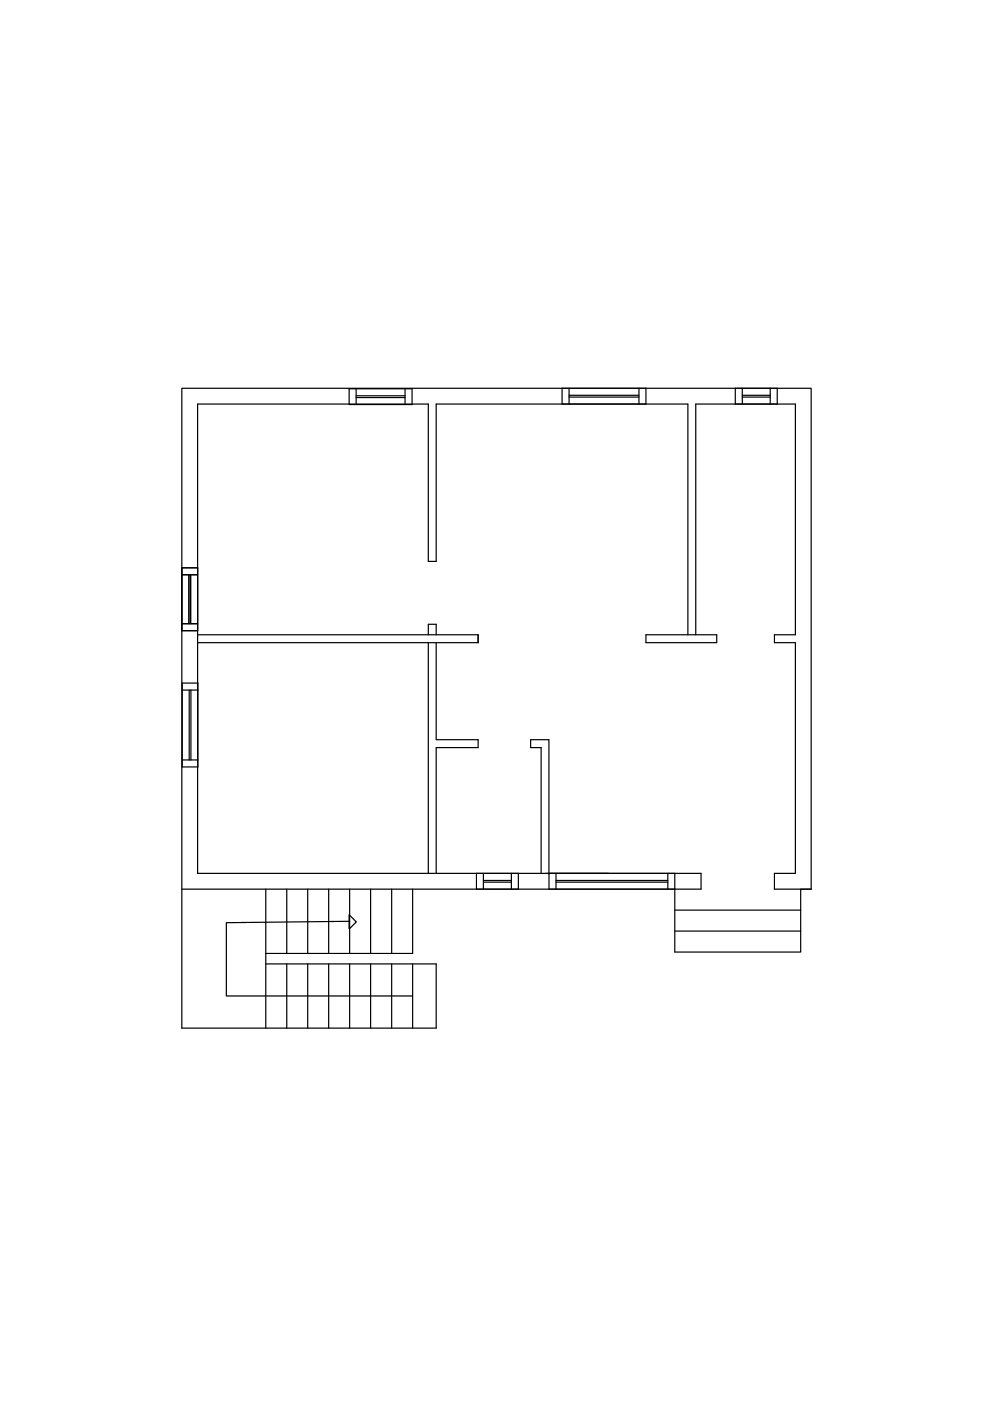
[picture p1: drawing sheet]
<svg xmlns="http://www.w3.org/2000/svg" width="210mm" height="297mm" viewBox="0 0 210 297" stroke-linecap="round" stroke-linejoin="round" font-family="sans-serif">
<!-- layer: 0 -->
<g fill="none" stroke="#000" stroke-width=".25">
<path d="M74 82.4h13.4v3.4h-13.4zM75.5 83.9h10.4M75.5 82.4v3.4M75.5 84.3h10.4M85.9 82.4v3.4M119.2 85.7v-3.4h17.8v3.4M120.7 82.3v3.4M120.7 84.2h14.8M120.7 83.8h14.8M135.5 82.3v3.4M155.9 85.7v-3.4h8.9v3.4M157.4 84.2h5.9"/>
<path d="M157.4 83.8h5.9M157.4 82.3v3.4M163.3 82.3v3.4M38.6 121.9h3.3M38.6 132.2h3.3M40.1 121.9v10.3M40.4 121.9v10.3M41.9 134.6h59.5v1.7h-59.5M41.9 120.4h-3.3v13.3h3.3M90.8 134.6v-2.2h1.7v2.2M90.8 136.3v48.9M92.5 136.3v20.5h8.9v1.7h-8.9v26.7"/>
<path d="M137 134.6h15v1.7h-15zM145.8 134.6v-48.9h-53.3v33.3h-1.7v-33.3h-48.9v99.5h106.7v3.3h-110M147.5 134.6v-48.9h21.1v48.9h-4.4v1.7h4.4v48.9h-4.4v3.3h7.8M38.6 144.8h3.4v17.8h-3.4zM38.6 146.3h3.4M40.1 146.3v14.8M40.5 146.3v14.8M38.6 161.1h3.4M56.4 188.5v29.5M60.8 188.5v13.6M65.2 188.5v13.6M69.7 188.5v13.6"/>
<path d="M74.1 194l1.5 1.5-1.5 1.4v-2.9v2.9M74.1 195.3l-26.1 .3v15.6h39.5M74.1 188.5v13.6M78.6 188.5v13.6M83 188.5v13.6M87.5 188.5v13.6h-31.1M101 185.2v3.3M102.5 187h5.9M102.5 186.7h5.9M102.5 185.2v3.3M108.4 185.2v3.3M109.9 185.2v3.3"/>
<path d="M114.7 185.2v-26.7h-2.2v-1.7h3.9v31.7M117.9 185.2v3.3M117.9 187h23.7M117.9 186.7h23.7M141.6 185.2v3.3M143.1 185.2v16.7h26.7v-13.4h2.2M143.1 197.4h26.7M143.1 193h26.7M172 188.5v-106.2h-133.4v135.7h53.9v-13.6h-36.1M60.8 204.4v13.6M65.2 204.4v13.6M69.7 204.4v13.6"/>
<path d="M74.1 204.4v13.6M78.6 204.4v13.6M83 204.4v13.6M87.5 204.4v13.6"/>
</g>
</svg>
